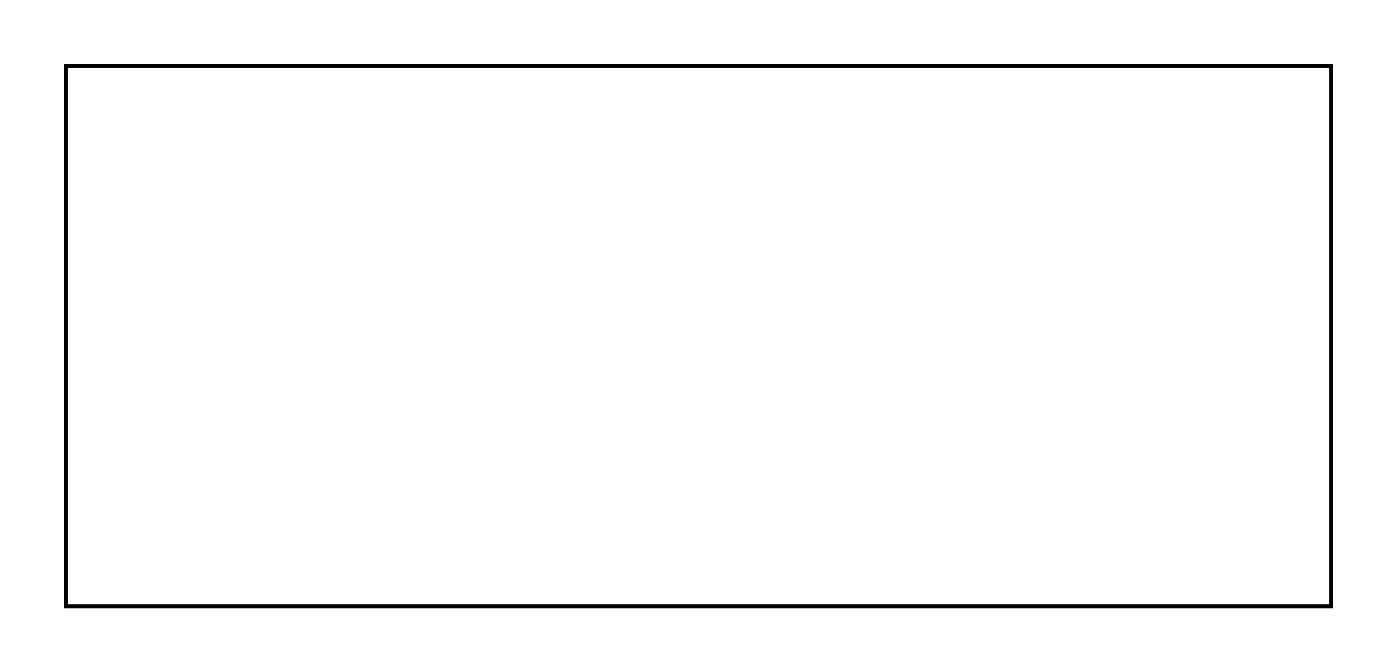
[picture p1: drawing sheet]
<svg xmlns="http://www.w3.org/2000/svg" width="77mm" height="37mm" viewBox="0 0 77 37" stroke-linecap="round" stroke-linejoin="round" font-family="sans-serif">
<path d="M3.6 3.6h69.9v29.8h-69.9z" fill="none" stroke="#000" stroke-width=".2"/>
<path d="M3.6 3.6h69.9v29.8h-69.9zM3.6 3.6v29.8h69.9v-29.8z" fill="#000"/>
<circle cx="21.8" cy="27.2" r=".56" fill="#fff"/>
<circle cx="21.8" cy="27.2" r=".56" fill="none" stroke="#fff" stroke-width=".66" stroke-linecap="butt"/>
<circle cx="19.3" cy="27.2" r=".56" fill="#fff"/>
<circle cx="19.3" cy="27.2" r=".56" fill="none" stroke="#fff" stroke-width=".66" stroke-linecap="butt"/>
<circle cx="39.6" cy="14.5" r=".7" fill="#fff"/>
<circle cx="39.6" cy="14.5" r=".7" fill="none" stroke="#fff" stroke-width=".76" stroke-linecap="butt"/>
<circle cx="29.5" cy="14.5" r=".7" fill="#fff"/>
<circle cx="29.5" cy="14.5" r=".7" fill="none" stroke="#fff" stroke-width=".76" stroke-linecap="butt"/>
<circle cx="29.5" cy="17.1" r=".7" fill="#fff"/>
<circle cx="29.5" cy="17.1" r=".7" fill="none" stroke="#fff" stroke-width=".76" stroke-linecap="butt"/>
<circle cx="19.3" cy="17.1" r=".7" fill="#fff"/>
<circle cx="19.3" cy="17.1" r=".7" fill="none" stroke="#fff" stroke-width=".76" stroke-linecap="butt"/>
<circle cx="47.2" cy="6.9" r=".7" fill="#fff"/>
<circle cx="47.2" cy="6.9" r=".7" fill="none" stroke="#fff" stroke-width=".76" stroke-linecap="butt"/>
<circle cx="37.1" cy="6.9" r=".7" fill="#fff"/>
<circle cx="37.1" cy="6.9" r=".7" fill="none" stroke="#fff" stroke-width=".76" stroke-linecap="butt"/>
<circle cx="49.8" cy="12" r=".6" fill="#fff"/>
<circle cx="49.8" cy="12" r=".6" fill="none" stroke="#fff" stroke-width=".65" stroke-linecap="butt"/>
<path d="M49.2 11.4h1.2v1.2h-1.2z" fill="#fff"/>
<path d="M49.2 11.4h1.2v1.2h-1.2z" fill="none" stroke="#fff" stroke-width=".65" stroke-linecap="butt"/>
<circle cx="49.8" cy="14.5" r=".6" fill="#fff"/>
<circle cx="49.8" cy="14.5" r=".6" fill="none" stroke="#fff" stroke-width=".65" stroke-linecap="butt"/>
<circle cx="37.1" cy="27.2" r=".56" fill="#fff"/>
<circle cx="37.1" cy="27.2" r=".56" fill="none" stroke="#fff" stroke-width=".66" stroke-linecap="butt"/>
<circle cx="34.5" cy="27.2" r=".56" fill="#fff"/>
<circle cx="34.5" cy="27.2" r=".56" fill="none" stroke="#fff" stroke-width=".66" stroke-linecap="butt"/>
<circle cx="32" cy="27.2" r=".56" fill="#fff"/>
<circle cx="32" cy="27.2" r=".56" fill="none" stroke="#fff" stroke-width=".66" stroke-linecap="butt"/>
<circle cx="9.1" cy="12" r=".72" fill="#fff"/>
<circle cx="9.1" cy="12" r=".72" fill="none" stroke="#fff" stroke-width=".69" stroke-linecap="butt"/>
<circle cx="9.1" cy="14.5" r=".72" fill="#fff"/>
<circle cx="9.1" cy="14.5" r=".72" fill="none" stroke="#fff" stroke-width=".69" stroke-linecap="butt"/>
<circle cx="9.1" cy="17.1" r=".72" fill="#fff"/>
<circle cx="9.1" cy="17.1" r=".72" fill="none" stroke="#fff" stroke-width=".69" stroke-linecap="butt"/>
<circle cx="9.1" cy="19.6" r=".72" fill="#fff"/>
<circle cx="9.1" cy="19.6" r=".72" fill="none" stroke="#fff" stroke-width=".69" stroke-linecap="butt"/>
<circle cx="9.1" cy="22.2" r=".72" fill="#fff"/>
<circle cx="9.1" cy="22.2" r=".72" fill="none" stroke="#fff" stroke-width=".69" stroke-linecap="butt"/>
<circle cx="9.1" cy="24.7" r=".72" fill="#fff"/>
<circle cx="9.1" cy="24.7" r=".72" fill="none" stroke="#fff" stroke-width=".69" stroke-linecap="butt"/>
<circle cx="24.4" cy="19.6" r=".59" fill="#fff"/>
<circle cx="24.4" cy="19.6" r=".59" fill="none" stroke="#fff" stroke-width=".73" stroke-linecap="butt"/>
<circle cx="26.9" cy="19.6" r=".59" fill="#fff"/>
<circle cx="26.9" cy="19.6" r=".59" fill="none" stroke="#fff" stroke-width=".73" stroke-linecap="butt"/>
<circle cx="44.7" cy="23.4" r=".72" fill="#fff"/>
<circle cx="44.7" cy="23.4" r=".72" fill="none" stroke="#fff" stroke-width=".69" stroke-linecap="butt"/>
<circle cx="44.7" cy="20.9" r=".72" fill="#fff"/>
<circle cx="44.7" cy="20.9" r=".72" fill="none" stroke="#fff" stroke-width=".69" stroke-linecap="butt"/>
<circle cx="44.7" cy="18.3" r=".72" fill="#fff"/>
<circle cx="44.7" cy="18.3" r=".72" fill="none" stroke="#fff" stroke-width=".69" stroke-linecap="butt"/>
<circle cx="44.7" cy="15.8" r=".72" fill="#fff"/>
<circle cx="44.7" cy="15.8" r=".72" fill="none" stroke="#fff" stroke-width=".69" stroke-linecap="butt"/>
<circle cx="44.7" cy="13.3" r=".72" fill="#fff"/>
<circle cx="44.7" cy="13.3" r=".72" fill="none" stroke="#fff" stroke-width=".69" stroke-linecap="butt"/>
<circle cx="44.7" cy="10.7" r=".72" fill="#fff"/>
<circle cx="44.7" cy="10.7" r=".72" fill="none" stroke="#fff" stroke-width=".69" stroke-linecap="butt"/>
<circle cx="42.2" cy="24.7" r=".72" fill="#fff"/>
<circle cx="42.2" cy="24.7" r=".72" fill="none" stroke="#fff" stroke-width=".69" stroke-linecap="butt"/>
<circle cx="39.6" cy="24.7" r=".72" fill="#fff"/>
<circle cx="39.6" cy="24.7" r=".72" fill="none" stroke="#fff" stroke-width=".69" stroke-linecap="butt"/>
<circle cx="37.1" cy="24.7" r=".72" fill="#fff"/>
<circle cx="37.1" cy="24.7" r=".72" fill="none" stroke="#fff" stroke-width=".69" stroke-linecap="butt"/>
<circle cx="34.5" cy="24.7" r=".72" fill="#fff"/>
<circle cx="34.5" cy="24.7" r=".72" fill="none" stroke="#fff" stroke-width=".69" stroke-linecap="butt"/>
<circle cx="32" cy="24.7" r=".72" fill="#fff"/>
<circle cx="32" cy="24.7" r=".72" fill="none" stroke="#fff" stroke-width=".69" stroke-linecap="butt"/>
<circle cx="33.4" cy="21.8" r=".72" fill="#fff"/>
<circle cx="33.4" cy="21.8" r=".72" fill="none" stroke="#fff" stroke-width=".69" stroke-linecap="butt"/>
<circle cx="30.9" cy="21.8" r=".72" fill="#fff"/>
<circle cx="30.9" cy="21.8" r=".72" fill="none" stroke="#fff" stroke-width=".69" stroke-linecap="butt"/>
<circle cx="29.5" cy="24.7" r=".72" fill="#fff"/>
<circle cx="29.5" cy="24.7" r=".72" fill="none" stroke="#fff" stroke-width=".69" stroke-linecap="butt"/>
<circle cx="26.9" cy="24.7" r=".72" fill="#fff"/>
<circle cx="26.9" cy="24.7" r=".72" fill="none" stroke="#fff" stroke-width=".69" stroke-linecap="butt"/>
<circle cx="24.4" cy="24.7" r=".72" fill="#fff"/>
<circle cx="24.4" cy="24.7" r=".72" fill="none" stroke="#fff" stroke-width=".69" stroke-linecap="butt"/>
<circle cx="21.8" cy="24.7" r=".72" fill="#fff"/>
<circle cx="21.8" cy="24.7" r=".72" fill="none" stroke="#fff" stroke-width=".69" stroke-linecap="butt"/>
<circle cx="19.3" cy="24.7" r=".72" fill="#fff"/>
<circle cx="19.3" cy="24.7" r=".72" fill="none" stroke="#fff" stroke-width=".69" stroke-linecap="butt"/>
<circle cx="16.8" cy="24.7" r=".72" fill="#fff"/>
<circle cx="16.8" cy="24.7" r=".72" fill="none" stroke="#fff" stroke-width=".69" stroke-linecap="butt"/>
<circle cx="14.2" cy="24.7" r=".72" fill="#fff"/>
<circle cx="14.2" cy="24.7" r=".72" fill="none" stroke="#fff" stroke-width=".69" stroke-linecap="butt"/>
<circle cx="14.2" cy="9.5" r=".72" fill="#fff"/>
<circle cx="14.2" cy="9.5" r=".72" fill="none" stroke="#fff" stroke-width=".69" stroke-linecap="butt"/>
<circle cx="16.8" cy="9.5" r=".72" fill="#fff"/>
<circle cx="16.8" cy="9.5" r=".72" fill="none" stroke="#fff" stroke-width=".69" stroke-linecap="butt"/>
<circle cx="19.3" cy="9.5" r=".72" fill="#fff"/>
<circle cx="19.3" cy="9.5" r=".72" fill="none" stroke="#fff" stroke-width=".69" stroke-linecap="butt"/>
<circle cx="21.8" cy="9.5" r=".72" fill="#fff"/>
<circle cx="21.8" cy="9.5" r=".72" fill="none" stroke="#fff" stroke-width=".69" stroke-linecap="butt"/>
<circle cx="24.4" cy="9.5" r=".72" fill="#fff"/>
<circle cx="24.4" cy="9.5" r=".72" fill="none" stroke="#fff" stroke-width=".69" stroke-linecap="butt"/>
<circle cx="26.9" cy="9.5" r=".72" fill="#fff"/>
<circle cx="26.9" cy="9.5" r=".72" fill="none" stroke="#fff" stroke-width=".69" stroke-linecap="butt"/>
<circle cx="29.5" cy="9.5" r=".72" fill="#fff"/>
<circle cx="29.5" cy="9.5" r=".72" fill="none" stroke="#fff" stroke-width=".69" stroke-linecap="butt"/>
<circle cx="32" cy="9.5" r=".72" fill="#fff"/>
<circle cx="32" cy="9.5" r=".72" fill="none" stroke="#fff" stroke-width=".69" stroke-linecap="butt"/>
<circle cx="34.5" cy="9.5" r=".72" fill="#fff"/>
<circle cx="34.5" cy="9.5" r=".72" fill="none" stroke="#fff" stroke-width=".69" stroke-linecap="butt"/>
<circle cx="37.1" cy="9.5" r=".72" fill="#fff"/>
<circle cx="37.1" cy="9.5" r=".72" fill="none" stroke="#fff" stroke-width=".69" stroke-linecap="butt"/>
<circle cx="39.6" cy="9.5" r=".72" fill="#fff"/>
<circle cx="39.6" cy="9.5" r=".72" fill="none" stroke="#fff" stroke-width=".69" stroke-linecap="butt"/>
<circle cx="42.2" cy="9.5" r=".72" fill="#fff"/>
<circle cx="42.2" cy="9.5" r=".72" fill="none" stroke="#fff" stroke-width=".69" stroke-linecap="butt"/>
</svg>
